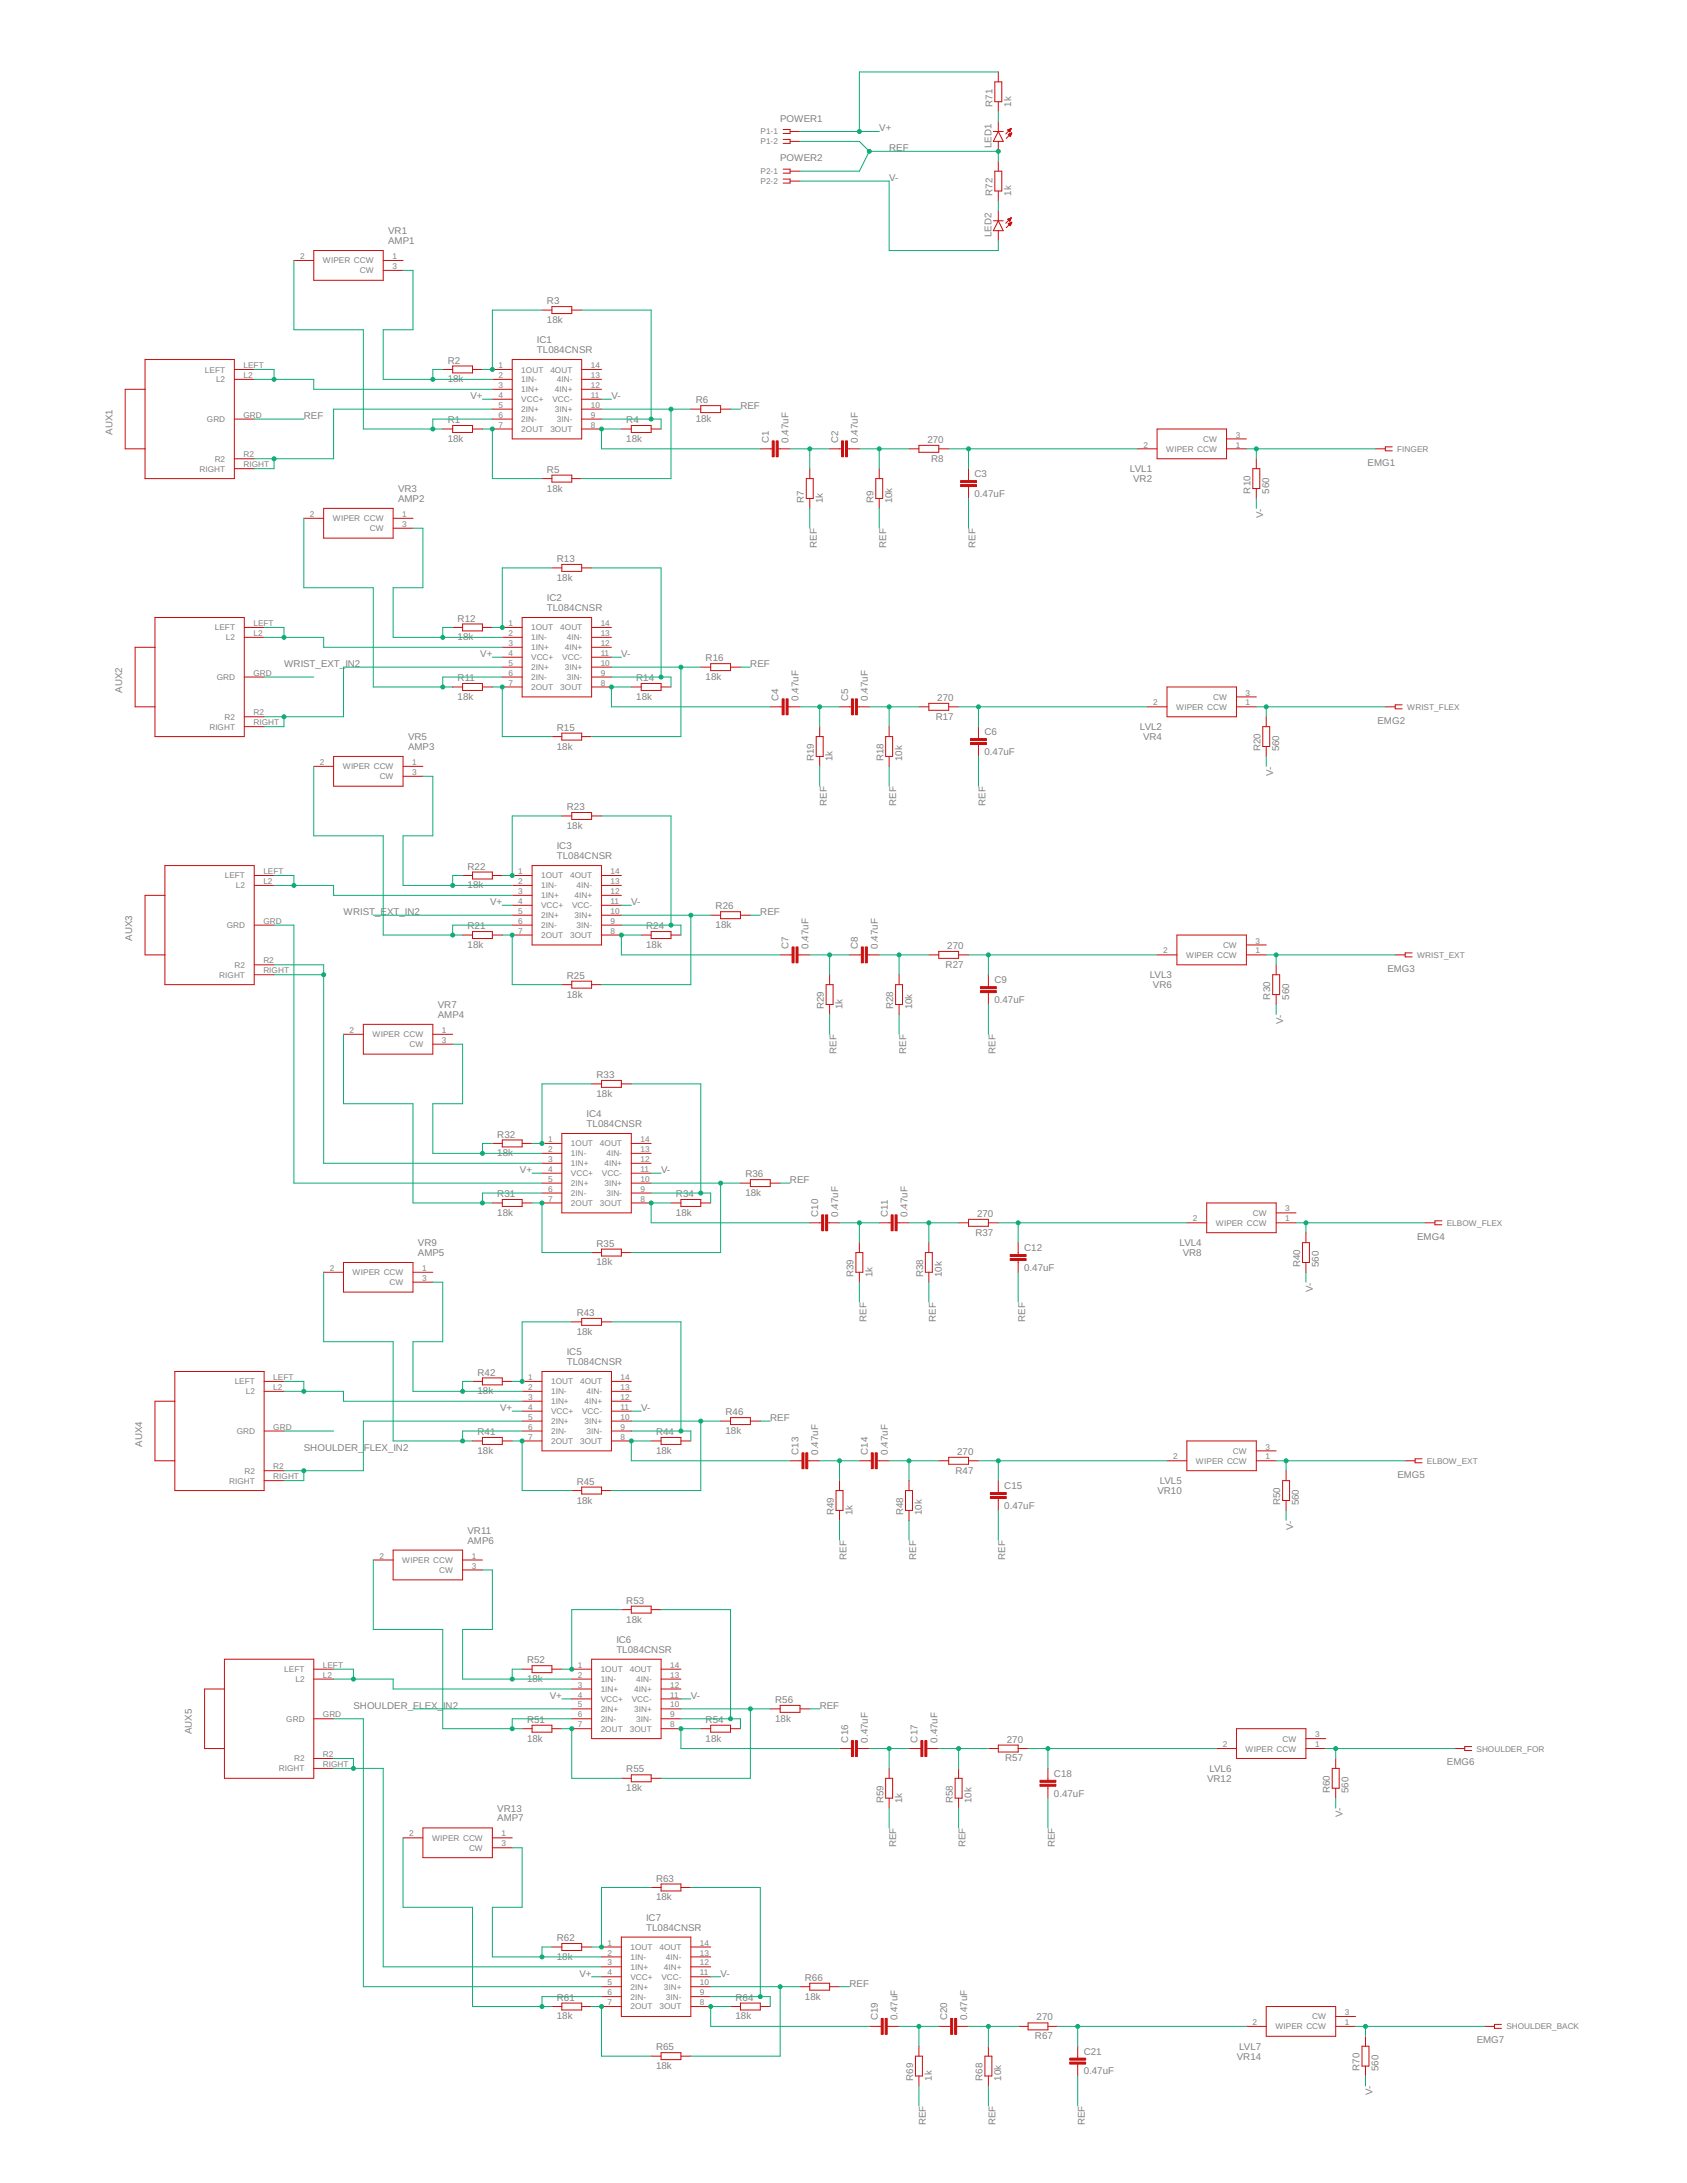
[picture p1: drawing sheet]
<svg xmlns="http://www.w3.org/2000/svg" width="216mm" height="279mm" viewBox="0 0 216 279" stroke-linecap="round" stroke-linejoin="round" font-family="sans-serif">
<defs><g id="words">
<g font-size="1.2" fill="#808080">
<text x="99.8" y="15.6">POWER1</text>
<text x="112.5" y="16.8">V+</text>
<text x="127" y="13.6" transform="rotate(-90 127 13.6)">R71</text>
<text x="129.4" y="13.6" transform="rotate(-90 129.4 13.6)">1k</text>
<text x="99.8" y="20.6">POWER2</text>
<text x="113.8" y="19.4">REF</text>
<text x="113.8" y="23.2">V-</text>
<text x="126.9" y="18.9" transform="rotate(-90 126.9 18.9)">LED1</text>
<text x="49.7" y="30">VR1</text>
<text x="127" y="25.1" transform="rotate(-90 127 25.1)">R72</text>
<text x="129.4" y="25.1" transform="rotate(-90 129.4 25.1)">1k</text>
<text x="49.7" y="31.2">AMP1</text>
<text x="126.9" y="30.4" transform="rotate(-90 126.9 30.4)">LED2</text>
<text x="70" y="41.3">18k</text>
<text x="70" y="38.9">R3</text>
<text x="57.3" y="46.5">R2</text>
<text x="68.7" y="45.2">TL084CNSR</text>
<text x="68.7" y="43.9">IC1</text>
<text x="38.9" y="53.6">REF</text>
<text x="57.3" y="48.9">18k</text>
<text x="60.2" y="51.1">V+</text>
<text x="78.2" y="51.1">V-</text>
<text x="89" y="51.6">R6</text>
<text x="94.8" y="52.4">REF</text>
<text x="14.4" y="55.6" transform="rotate(-90 14.4 55.6)">AUX1</text>
<text x="57.3" y="56.6">18k</text>
<text x="57.3" y="54.2">R1</text>
<text x="80.2" y="56.6">18k</text>
<text x="80.2" y="54.2">R4</text>
<text x="89" y="54">18k</text>
<text x="98.4" y="56.7" transform="rotate(-90 98.4 56.7)">C1</text>
<text x="100.9" y="56.7" transform="rotate(-90 100.9 56.7)">0.47uF</text>
<text x="107.3" y="56.7" transform="rotate(-90 107.3 56.7)">C2</text>
<text x="109.8" y="56.7" transform="rotate(-90 109.8 56.7)">0.47uF</text>
<text x="118.7" y="56.7">270</text>
<text x="119.2" y="59.1">R8</text>
<text x="175" y="59.6">EMG1</text>
<text x="50.9" y="64.2">AMP2</text>
<text x="50.9" y="63">VR3</text>
<text x="70" y="62.9">18k</text>
<text x="70" y="60.5">R5</text>
<text x="102.9" y="64.4" transform="rotate(-90 102.9 64.4)">R7</text>
<text x="105.3" y="64.4" transform="rotate(-90 105.3 64.4)">1k</text>
<text x="111.8" y="64.4" transform="rotate(-90 111.8 64.4)">R9</text>
<text x="114.2" y="64.4" transform="rotate(-90 114.2 64.4)">10k</text>
<text x="124.7" y="63.6">0.47uF</text>
<text x="124.7" y="61.1">C3</text>
<text x="144.6" y="60.4">LVL1</text>
<text x="145" y="61.7">VR2</text>
<text x="160" y="63.2" transform="rotate(-90 160 63.2)">R10</text>
<text x="162.4" y="63.2" transform="rotate(-90 162.4 63.2)">560</text>
<text x="71.3" y="71.9">R13</text>
<text x="104.5" y="70.1" transform="rotate(-90 104.5 70.1)">REF</text>
<text x="113.4" y="70.1" transform="rotate(-90 113.4 70.1)">REF</text>
<text x="124.8" y="70.1" transform="rotate(-90 124.8 70.1)">REF</text>
<text x="161.7" y="66.3" transform="rotate(-90 161.7 66.3)">V-</text>
<text x="70" y="76.9">IC2</text>
<text x="71.3" y="74.3">18k</text>
<text x="58.6" y="82">18k</text>
<text x="58.6" y="79.6">R12</text>
<text x="70" y="78.2">TL084CNSR</text>
<text x="15.6" y="88.6" transform="rotate(-90 15.6 88.6)">AUX2</text>
<text x="36.3" y="85.4">WRIST_EXT_</text>
<text x="44.2" y="85.4">IN2</text>
<text x="58.6" y="89.6">18k</text>
<text x="58.6" y="87.2">R11</text>
<text x="61.5" y="84.1">V+</text>
<text x="79.5" y="84.1">V-</text>
<text x="81.4" y="89.6">18k</text>
<text x="81.4" y="87.2">R14</text>
<text x="90.3" y="87">18k</text>
<text x="90.3" y="84.6">R16</text>
<text x="96" y="85.4">REF</text>
<text x="99.6" y="89.7" transform="rotate(-90 99.6 89.7)">C4</text>
<text x="102.2" y="89.7" transform="rotate(-90 102.2 89.7)">0.47uF</text>
<text x="108.5" y="89.7" transform="rotate(-90 108.5 89.7)">C5</text>
<text x="111.1" y="89.7" transform="rotate(-90 111.1 89.7)">0.47uF</text>
<text x="120" y="89.7">270</text>
<text x="52.2" y="96">AMP3</text>
<text x="52.2" y="94.7">VR5</text>
<text x="71.3" y="95.9">18k</text>
<text x="71.3" y="93.5">R15</text>
<text x="119.7" y="92.1">R17</text>
<text x="126" y="94.1">C6</text>
<text x="145.9" y="93.5">LVL2</text>
<text x="146.3" y="94.7">VR4</text>
<text x="176.3" y="92.6">EMG2</text>
<text x="104.2" y="97.5" transform="rotate(-90 104.2 97.5)">R19</text>
<text x="106.6" y="97.5" transform="rotate(-90 106.6 97.5)">1k</text>
<text x="113.1" y="97.5" transform="rotate(-90 113.1 97.5)">R18</text>
<text x="115.5" y="97.5" transform="rotate(-90 115.5 97.5)">10k</text>
<text x="126" y="96.6">0.47uF</text>
<text x="161.3" y="96.2" transform="rotate(-90 161.3 96.2)">R20</text>
<text x="162.9" y="99.3" transform="rotate(-90 162.9 99.3)">V-</text>
<text x="163.7" y="96.2" transform="rotate(-90 163.7 96.2)">560</text>
<text x="72.5" y="106.1">18k</text>
<text x="72.5" y="103.7">R23</text>
<text x="105.8" y="103.1" transform="rotate(-90 105.8 103.1)">REF</text>
<text x="114.7" y="103.1" transform="rotate(-90 114.7 103.1)">REF</text>
<text x="126.1" y="103.1" transform="rotate(-90 126.1 103.1)">REF</text>
<text x="59.8" y="113.7">18k</text>
<text x="59.8" y="111.3">R22</text>
<text x="71.3" y="110">TL084CNSR</text>
<text x="71.3" y="108.7">IC3</text>
<text x="44" y="117.1">WRIST_EXT_IN2</text>
<text x="59.8" y="118.9">R21</text>
<text x="62.7" y="115.9">V+</text>
<text x="80.8" y="115.9">V-</text>
<text x="82.7" y="118.9">R24</text>
<text x="91.6" y="118.8">18k</text>
<text x="91.6" y="116.4">R26</text>
<text x="97.3" y="117.1">REF</text>
<text x="16.9" y="120.4" transform="rotate(-90 16.9 120.4)">AUX3</text>
<text x="59.8" y="121.3">18k</text>
<text x="72.5" y="125.3">R25</text>
<text x="82.7" y="121.3">18k</text>
<text x="100.9" y="121.5" transform="rotate(-90 100.9 121.5)">C7</text>
<text x="103.5" y="121.5" transform="rotate(-90 103.5 121.5)">0.47uF</text>
<text x="109.8" y="121.5" transform="rotate(-90 109.8 121.5)">C8</text>
<text x="112.3" y="121.5" transform="rotate(-90 112.3 121.5)">0.47uF</text>
<text x="121" y="123.9">R27</text>
<text x="121.2" y="121.5">270</text>
<text x="127.3" y="125.8">C9</text>
<text x="147.2" y="125.2">LVL3</text>
<text x="177.6" y="124.4">EMG3</text>
<text x="56" y="130.3">AMP4</text>
<text x="56" y="129">VR7</text>
<text x="72.5" y="127.7">18k</text>
<text x="105.4" y="129.2" transform="rotate(-90 105.4 129.2)">R29</text>
<text x="107.8" y="129.2" transform="rotate(-90 107.8 129.2)">1k</text>
<text x="114.3" y="129.2" transform="rotate(-90 114.3 129.2)">R28</text>
<text x="116.7" y="129.2" transform="rotate(-90 116.7 129.2)">10k</text>
<text x="127.3" y="128.4">0.47uF</text>
<text x="147.6" y="126.5">VR6</text>
<text x="162.6" y="127.9" transform="rotate(-90 162.6 127.9)">R30</text>
<text x="164.2" y="131" transform="rotate(-90 164.2 131)">V-</text>
<text x="165" y="127.9" transform="rotate(-90 165 127.9)">560</text>
<text x="76.3" y="138">R33</text>
<text x="107.1" y="134.9" transform="rotate(-90 107.1 134.9)">REF</text>
<text x="116" y="134.9" transform="rotate(-90 116 134.9)">REF</text>
<text x="127.4" y="134.9" transform="rotate(-90 127.4 134.9)">REF</text>
<text x="75.1" y="143">IC4</text>
<text x="76.3" y="140.4">18k</text>
<text x="63.6" y="148">18k</text>
<text x="63.6" y="145.6">R32</text>
<text x="75.1" y="144.2">TL084CNSR</text>
<text x="63.6" y="155.6">18k</text>
<text x="63.6" y="153.2">R31</text>
<text x="66.5" y="150.1">V+</text>
<text x="84.6" y="150.1">V-</text>
<text x="86.5" y="155.6">18k</text>
<text x="86.5" y="153.2">R34</text>
<text x="95.4" y="153.1">18k</text>
<text x="95.4" y="150.7">R36</text>
<text x="101.1" y="151.4">REF</text>
<text x="104.7" y="155.7" transform="rotate(-90 104.7 155.7)">C10</text>
<text x="107.3" y="155.7" transform="rotate(-90 107.3 155.7)">0.47uF</text>
<text x="113.6" y="155.7" transform="rotate(-90 113.6 155.7)">C11</text>
<text x="116.1" y="155.7" transform="rotate(-90 116.1 155.7)">0.47uF</text>
<text x="125" y="155.7">270</text>
<text x="53.5" y="160.8">AMP5</text>
<text x="53.5" y="159.5">VR9</text>
<text x="76.3" y="162">18k</text>
<text x="76.3" y="159.6">R35</text>
<text x="124.8" y="158.1">R37</text>
<text x="131.1" y="160.1">C12</text>
<text x="151" y="159.5">LVL4</text>
<text x="151.4" y="160.8">VR8</text>
<text x="181.4" y="158.7">EMG4</text>
<text x="109.2" y="163.5" transform="rotate(-90 109.2 163.5)">R39</text>
<text x="111.6" y="163.5" transform="rotate(-90 111.6 163.5)">1k</text>
<text x="118.1" y="163.5" transform="rotate(-90 118.1 163.5)">R38</text>
<text x="120.5" y="163.5" transform="rotate(-90 120.5 163.5)">10k</text>
<text x="131.1" y="162.7">0.47uF</text>
<text x="166.4" y="162.2" transform="rotate(-90 166.4 162.2)">R40</text>
<text x="168" y="165.3" transform="rotate(-90 168 165.3)">V-</text>
<text x="168.8" y="162.2" transform="rotate(-90 168.8 162.2)">560</text>
<text x="72.5" y="173.4">IC5</text>
<text x="73.8" y="170.8">18k</text>
<text x="73.8" y="168.4">R43</text>
<text x="110.9" y="169.2" transform="rotate(-90 110.9 169.2)">REF</text>
<text x="119.8" y="169.2" transform="rotate(-90 119.8 169.2)">REF</text>
<text x="131.2" y="169.2" transform="rotate(-90 131.2 169.2)">REF</text>
<text x="61.1" y="178.5">18k</text>
<text x="61.1" y="176.1">R42</text>
<text x="72.5" y="174.7">TL084CNSR</text>
<text x="18.2" y="185.2" transform="rotate(-90 18.2 185.2)">AUX4</text>
<text x="38.9" y="185.7">SHOULDER_</text>
<text x="46.5" y="185.7">FLEX_IN2</text>
<text x="61.1" y="183.7">R41</text>
<text x="64" y="180.6">V+</text>
<text x="82.1" y="180.6">V-</text>
<text x="84" y="183.7">R44</text>
<text x="92.8" y="183.5">18k</text>
<text x="92.8" y="181.1">R46</text>
<text x="98.6" y="181.9">REF</text>
<text x="61.1" y="186.1">18k</text>
<text x="73.8" y="190">R45</text>
<text x="84" y="186.1">18k</text>
<text x="102.2" y="186.2" transform="rotate(-90 102.2 186.2)">C13</text>
<text x="104.7" y="186.2" transform="rotate(-90 104.7 186.2)">0.47uF</text>
<text x="111.1" y="186.2" transform="rotate(-90 111.1 186.2)">C14</text>
<text x="113.6" y="186.2" transform="rotate(-90 113.6 186.2)">0.47uF</text>
<text x="122.3" y="188.6">R47</text>
<text x="122.5" y="186.2">270</text>
<text x="128.5" y="190.6">C15</text>
<text x="148.1" y="191.2">VR10</text>
<text x="148.4" y="190">LVL5</text>
<text x="178.8" y="189.1">EMG5</text>
<text x="59.8" y="197.6">AMP6</text>
<text x="59.8" y="196.3">VR11</text>
<text x="73.8" y="192.4">18k</text>
<text x="106.7" y="194" transform="rotate(-90 106.7 194)">R49</text>
<text x="109.1" y="194" transform="rotate(-90 109.1 194)">1k</text>
<text x="115.6" y="194" transform="rotate(-90 115.6 194)">R48</text>
<text x="118" y="194" transform="rotate(-90 118 194)">10k</text>
<text x="128.5" y="193.1">0.47uF</text>
<text x="163.8" y="192.7" transform="rotate(-90 163.8 192.7)">R50</text>
<text x="165.5" y="195.8" transform="rotate(-90 165.5 195.8)">V-</text>
<text x="166.2" y="192.7" transform="rotate(-90 166.2 192.7)">560</text>
<text x="108.3" y="199.6" transform="rotate(-90 108.3 199.6)">REF</text>
<text x="117.2" y="199.6" transform="rotate(-90 117.2 199.6)">REF</text>
<text x="128.7" y="199.6" transform="rotate(-90 128.7 199.6)">REF</text>
<text x="80.2" y="207.7">18k</text>
<text x="80.2" y="205.3">R53</text>
<text x="67.5" y="215.3">18k</text>
<text x="67.5" y="212.9">R52</text>
<text x="78.9" y="211.5">TL084CNSR</text>
<text x="78.9" y="210.3">IC6</text>
<text x="24.5" y="222" transform="rotate(-90 24.5 222)">AUX5</text>
<text x="45.2" y="218.7">SHOULDER_FLEX_</text>
<text x="56.7" y="218.7">IN2</text>
<text x="67.5" y="220.5">R51</text>
<text x="70.4" y="217.4">V+</text>
<text x="88.4" y="217.4">V-</text>
<text x="90.3" y="220.5">R54</text>
<text x="99.2" y="220.4">18k</text>
<text x="99.2" y="218">R56</text>
<text x="104.9" y="218.7">REF</text>
<text x="67.5" y="222.9">18k</text>
<text x="80.2" y="226.9">R55</text>
<text x="90.3" y="222.9">18k</text>
<text x="108.5" y="223" transform="rotate(-90 108.5 223)">C16</text>
<text x="111.1" y="223" transform="rotate(-90 111.1 223)">0.47uF</text>
<text x="117.4" y="223" transform="rotate(-90 117.4 223)">C17</text>
<text x="120" y="223" transform="rotate(-90 120 223)">0.47uF</text>
<text x="128.6" y="225.4">R57</text>
<text x="128.8" y="223">270</text>
<text x="134.9" y="227.4">C18</text>
<text x="154.8" y="226.8">LVL6</text>
<text x="185.2" y="226">EMG6</text>
<text x="63.6" y="233.1">AMP7</text>
<text x="63.6" y="231.9">VR13</text>
<text x="80.2" y="229.3">18k</text>
<text x="113.1" y="230.8" transform="rotate(-90 113.1 230.8)">R59</text>
<text x="115.5" y="230.8" transform="rotate(-90 115.5 230.8)">1k</text>
<text x="121.9" y="230.8" transform="rotate(-90 121.9 230.8)">R58</text>
<text x="124.3" y="230.8" transform="rotate(-90 124.3 230.8)">10k</text>
<text x="134.9" y="230">0.47uF</text>
<text x="154.5" y="228">VR12</text>
<text x="170.2" y="229.5" transform="rotate(-90 170.2 229.5)">R60</text>
<text x="171.8" y="232.6" transform="rotate(-90 171.8 232.6)">V-</text>
<text x="172.6" y="229.5" transform="rotate(-90 172.6 229.5)">560</text>
<text x="114.7" y="236.5" transform="rotate(-90 114.7 236.5)">REF</text>
<text x="123.6" y="236.5" transform="rotate(-90 123.6 236.5)">REF</text>
<text x="135" y="236.5" transform="rotate(-90 135 236.5)">REF</text>
<text x="82.7" y="245.8">IC7</text>
<text x="84" y="243.2">18k</text>
<text x="84" y="240.8">R63</text>
<text x="71.3" y="250.8">18k</text>
<text x="71.3" y="248.4">R62</text>
<text x="82.7" y="247.1">TL084CNSR</text>
<text x="71.3" y="256.1">R61</text>
<text x="74.2" y="253">V+</text>
<text x="92.2" y="253">V-</text>
<text x="94.1" y="256.1">R64</text>
<text x="103" y="255.9">18k</text>
<text x="103" y="253.5">R66</text>
<text x="108.7" y="254.3">REF</text>
<text x="71.3" y="258.5">18k</text>
<text x="84" y="262.4">R65</text>
<text x="94.1" y="258.5">18k</text>
<text x="112.3" y="258.6" transform="rotate(-90 112.3 258.6)">C19</text>
<text x="114.9" y="258.6" transform="rotate(-90 114.9 258.6)">0.47uF</text>
<text x="121.2" y="258.6" transform="rotate(-90 121.2 258.6)">C20</text>
<text x="123.8" y="258.6" transform="rotate(-90 123.8 258.6)">0.47uF</text>
<text x="132.4" y="261">R67</text>
<text x="132.7" y="258.6">270</text>
<text x="138.7" y="263">C21</text>
<text x="158.3" y="263.6">VR14</text>
<text x="158.6" y="262.3">LVL7</text>
<text x="189" y="261.5">EMG7</text>
<text x="84" y="264.8">18k</text>
<text x="116.9" y="266.3" transform="rotate(-90 116.9 266.3)">R69</text>
<text x="119.3" y="266.3" transform="rotate(-90 119.3 266.3)">1k</text>
<text x="125.7" y="266.3" transform="rotate(-90 125.7 266.3)">R68</text>
<text x="128.1" y="266.3" transform="rotate(-90 128.1 266.3)">10k</text>
<text x="138.7" y="265.5">0.47uF</text>
<text x="174" y="265.1" transform="rotate(-90 174 265.1)">R70</text>
<text x="175.6" y="268.2" transform="rotate(-90 175.6 268.2)">V-</text>
<text x="176.4" y="265.1" transform="rotate(-90 176.4 265.1)">560</text>
<text x="118.5" y="272" transform="rotate(-90 118.5 272)">REF</text>
<text x="127.4" y="272" transform="rotate(-90 127.4 272)">REF</text>
<text x="138.8" y="272" transform="rotate(-90 138.8 272)">REF</text>
</g>
<g font-size="1.1" fill="#808080">
<text x="97.3" y="17.2">P1-1</text>
<text x="97.3" y="18.5">P1-2</text>
<text x="97.3" y="22.3">P2-1</text>
<text x="97.3" y="23.6">P2-2</text>
<text x="38.4" y="33.2">2</text>
<text x="41.3" y="33.7">WIPER CCW</text>
<text x="46.1" y="35">CW</text>
<text x="50.2" y="33.2">1</text>
<text x="50.2" y="34.4">3</text>
<text x="26.2" y="47.7">LEFT</text>
<text x="31.2" y="47.1">LEFT</text>
<text x="63.8" y="47.1">1</text>
<text x="66.7" y="47.7">1OUT</text>
<text x="70.4" y="47.7">4OUT</text>
<text x="75.6" y="47.1">14</text>
<text x="27.6" y="48.9">L2</text>
<text x="31.2" y="53.5">GRD</text>
<text x="31.2" y="48.4">L2</text>
<text x="63.8" y="48.4">2</text>
<text x="63.8" y="49.7">3</text>
<text x="63.8" y="50.9">4</text>
<text x="63.8" y="52.2">5</text>
<text x="63.8" y="53.5">6</text>
<text x="66.7" y="48.9">1IN-</text>
<text x="66.7" y="50.2">1IN+</text>
<text x="66.7" y="51.5">VCC+</text>
<text x="66.7" y="52.8">2IN+</text>
<text x="70.7" y="51.5">VCC-</text>
<text x="71" y="50.2">4IN+</text>
<text x="71" y="52.8">3IN+</text>
<text x="71.3" y="48.9">4IN-</text>
<text x="75.6" y="48.4">13</text>
<text x="75.6" y="49.7">12</text>
<text x="75.6" y="50.9">11</text>
<text x="75.6" y="52.2">10</text>
<text x="75.6" y="53.5">9</text>
<text x="26.5" y="54">GRD</text>
<text x="27.5" y="59.1">R2</text>
<text x="31.2" y="59.8">RIGHT</text>
<text x="31.2" y="58.5">R2</text>
<text x="63.8" y="54.7">7</text>
<text x="66.7" y="54">2IN-</text>
<text x="66.7" y="55.3">2OUT</text>
<text x="70.4" y="55.3">3OUT</text>
<text x="71.3" y="54">3IN-</text>
<text x="75.6" y="54.7">8</text>
<text x="146.3" y="57.3">2</text>
<text x="149.3" y="57.8">WIPER CCW</text>
<text x="154" y="56.6">CW</text>
<text x="158.1" y="57.3">1</text>
<text x="158.1" y="56">3</text>
<text x="178.8" y="57.8">FINGER</text>
<text x="25.5" y="60.4">RIGHT</text>
<text x="39.7" y="66.2">2</text>
<text x="42.6" y="66.7">WIPER CCW</text>
<text x="47.3" y="68">CW</text>
<text x="51.5" y="66.2">1</text>
<text x="51.5" y="67.4">3</text>
<text x="27.5" y="80.7">LEFT</text>
<text x="28.9" y="82">L2</text>
<text x="32.4" y="80.1">LEFT</text>
<text x="32.4" y="81.4">L2</text>
<text x="65.1" y="80.1">1</text>
<text x="65.1" y="81.4">2</text>
<text x="65.1" y="82.7">3</text>
<text x="65.1" y="83.9">4</text>
<text x="68" y="80.7">1OUT</text>
<text x="68" y="82">1IN-</text>
<text x="68" y="83.2">1IN+</text>
<text x="71.7" y="80.7">4OUT</text>
<text x="72.3" y="83.2">4IN+</text>
<text x="72.5" y="82">4IN-</text>
<text x="76.9" y="80.1">14</text>
<text x="76.9" y="81.4">13</text>
<text x="76.9" y="82.7">12</text>
<text x="76.9" y="83.9">11</text>
<text x="27.7" y="87">GRD</text>
<text x="32.4" y="86.5">GRD</text>
<text x="65.1" y="85.2">5</text>
<text x="65.1" y="86.5">6</text>
<text x="65.1" y="87.8">7</text>
<text x="68" y="84.5">VCC+</text>
<text x="68" y="85.8">2IN+</text>
<text x="68" y="87">2IN-</text>
<text x="68" y="88.3">2OUT</text>
<text x="71.7" y="88.3">3OUT</text>
<text x="72" y="84.5">VCC-</text>
<text x="72.3" y="85.8">3IN+</text>
<text x="72.5" y="87">3IN-</text>
<text x="76.9" y="85.2">10</text>
<text x="76.9" y="86.5">9</text>
<text x="76.9" y="87.8">8</text>
<text x="155.3" y="89.6">CW</text>
<text x="159.4" y="89">3</text>
<text x="26.8" y="93.4">RIGHT</text>
<text x="28.7" y="92.1">R2</text>
<text x="32.4" y="92.8">RIGHT</text>
<text x="32.4" y="91.6">R2</text>
<text x="147.6" y="90.3">2</text>
<text x="150.5" y="90.8">WIPER CCW</text>
<text x="159.4" y="90.3">1</text>
<text x="180.1" y="90.8">WRIST_FLEX</text>
<text x="40.9" y="97.9">2</text>
<text x="43.9" y="98.5">WIPER CCW</text>
<text x="48.6" y="99.7">CW</text>
<text x="52.8" y="97.9">1</text>
<text x="52.8" y="99.2">3</text>
<text x="28.8" y="112.4">LEFT</text>
<text x="30.2" y="113.7">L2</text>
<text x="33.7" y="111.9">LEFT</text>
<text x="33.7" y="113.1">L2</text>
<text x="66.3" y="111.9">1</text>
<text x="66.3" y="113.1">2</text>
<text x="69.3" y="112.4">1OUT</text>
<text x="69.3" y="113.7">1IN-</text>
<text x="73" y="112.4">4OUT</text>
<text x="73.8" y="113.7">4IN-</text>
<text x="78.1" y="111.9">14</text>
<text x="78.1" y="113.1">13</text>
<text x="29" y="118.8">GRD</text>
<text x="33.7" y="118.2">GRD</text>
<text x="66.3" y="114.4">3</text>
<text x="66.3" y="115.7">4</text>
<text x="66.3" y="117">5</text>
<text x="66.3" y="118.2">6</text>
<text x="66.3" y="119.5">7</text>
<text x="69.3" y="115">1IN+</text>
<text x="69.3" y="116.2">VCC+</text>
<text x="69.3" y="117.5">2IN+</text>
<text x="69.3" y="118.8">2IN-</text>
<text x="73.2" y="116.2">VCC-</text>
<text x="73.5" y="115">4IN+</text>
<text x="73.5" y="117.5">3IN+</text>
<text x="73.8" y="118.8">3IN-</text>
<text x="78.1" y="114.4">12</text>
<text x="78.1" y="115.7">11</text>
<text x="78.1" y="117">10</text>
<text x="78.1" y="118.2">9</text>
<text x="78.1" y="119.5">8</text>
<text x="28.1" y="125.1">RIGHT</text>
<text x="30" y="123.9">R2</text>
<text x="33.7" y="124.6">RIGHT</text>
<text x="33.7" y="123.3">R2</text>
<text x="69.3" y="120.1">2OUT</text>
<text x="73" y="120.1">3OUT</text>
<text x="148.9" y="122">2</text>
<text x="151.8" y="122.6">WIPER CCW</text>
<text x="156.5" y="121.3">CW</text>
<text x="160.7" y="122">1</text>
<text x="160.7" y="120.8">3</text>
<text x="181.4" y="122.6">WRIST_EXT</text>
<text x="44.7" y="132.2">2</text>
<text x="47.7" y="132.8">WIPER CCW</text>
<text x="52.4" y="134">CW</text>
<text x="56.6" y="132.2">1</text>
<text x="56.6" y="133.5">3</text>
<text x="70.1" y="146.2">1</text>
<text x="70.1" y="147.4">2</text>
<text x="70.1" y="148.7">3</text>
<text x="70.1" y="150">4</text>
<text x="73.1" y="146.7">1OUT</text>
<text x="73.1" y="148">1IN-</text>
<text x="73.1" y="149.3">1IN+</text>
<text x="76.8" y="146.7">4OUT</text>
<text x="77.4" y="149.3">4IN+</text>
<text x="77.6" y="148">4IN-</text>
<text x="82" y="146.2">14</text>
<text x="82" y="147.4">13</text>
<text x="82" y="148.7">12</text>
<text x="82" y="150">11</text>
<text x="70.1" y="151.2">5</text>
<text x="70.1" y="152.5">6</text>
<text x="70.1" y="153.8">7</text>
<text x="73.1" y="150.5">VCC+</text>
<text x="73.1" y="151.8">2IN+</text>
<text x="73.1" y="153.1">2IN-</text>
<text x="73.1" y="154.3">2OUT</text>
<text x="76.8" y="154.3">3OUT</text>
<text x="77" y="150.5">VCC-</text>
<text x="77.4" y="151.8">3IN+</text>
<text x="77.6" y="153.1">3IN-</text>
<text x="82" y="151.2">10</text>
<text x="82" y="152.5">9</text>
<text x="82" y="153.8">8</text>
<text x="160.3" y="155.6">CW</text>
<text x="164.5" y="155">3</text>
<text x="152.7" y="156.3">2</text>
<text x="155.6" y="156.9">WIPER CCW</text>
<text x="164.5" y="156.3">1</text>
<text x="185.2" y="156.9">ELBOW_FLEX</text>
<text x="42.2" y="162.7">2</text>
<text x="45.1" y="163.2">WIPER CCW</text>
<text x="49.9" y="164.5">CW</text>
<text x="54" y="162.7">1</text>
<text x="54" y="163.9">3</text>
<text x="30" y="177.2">LEFT</text>
<text x="31.5" y="178.5">L2</text>
<text x="35" y="176.6">LEFT</text>
<text x="35" y="177.9">L2</text>
<text x="67.6" y="176.6">1</text>
<text x="67.6" y="177.9">2</text>
<text x="67.6" y="179.2">3</text>
<text x="70.5" y="177.2">1OUT</text>
<text x="70.5" y="178.5">1IN-</text>
<text x="70.5" y="179.7">1IN+</text>
<text x="74.2" y="177.2">4OUT</text>
<text x="74.8" y="179.7">4IN+</text>
<text x="75.1" y="178.5">4IN-</text>
<text x="79.4" y="176.6">14</text>
<text x="79.4" y="177.9">13</text>
<text x="79.4" y="179.2">12</text>
<text x="30.3" y="183.5">GRD</text>
<text x="35" y="183">GRD</text>
<text x="67.6" y="180.4">4</text>
<text x="67.6" y="181.7">5</text>
<text x="67.6" y="183">6</text>
<text x="67.6" y="184.3">7</text>
<text x="70.5" y="181">VCC+</text>
<text x="70.5" y="182.3">2IN+</text>
<text x="70.5" y="183.5">2IN-</text>
<text x="70.5" y="184.8">2OUT</text>
<text x="74.2" y="184.8">3OUT</text>
<text x="74.5" y="181">VCC-</text>
<text x="74.8" y="182.3">3IN+</text>
<text x="75.1" y="183.5">3IN-</text>
<text x="79.4" y="180.4">11</text>
<text x="79.4" y="181.7">10</text>
<text x="79.4" y="183">9</text>
<text x="79.4" y="184.3">8</text>
<text x="161.9" y="185.5">3</text>
<text x="29.3" y="189.9">RIGHT</text>
<text x="31.3" y="188.6">R2</text>
<text x="35" y="189.3">RIGHT</text>
<text x="35" y="188.1">R2</text>
<text x="150.1" y="186.8">2</text>
<text x="153.1" y="187.4">WIPER CCW</text>
<text x="157.8" y="186.1">CW</text>
<text x="161.9" y="186.8">1</text>
<text x="182.6" y="187.4">ELBOW_EXT</text>
<text x="48.6" y="199.5">2</text>
<text x="51.5" y="200.1">WIPER CCW</text>
<text x="56.2" y="201.3">CW</text>
<text x="60.4" y="199.5">1</text>
<text x="60.4" y="200.8">3</text>
<text x="36.4" y="214">LEFT</text>
<text x="37.8" y="215.3">L2</text>
<text x="41.3" y="213.5">LEFT</text>
<text x="41.3" y="214.7">L2</text>
<text x="73.9" y="213.5">1</text>
<text x="73.9" y="214.7">2</text>
<text x="73.9" y="216">3</text>
<text x="76.9" y="214">1OUT</text>
<text x="76.9" y="215.3">1IN-</text>
<text x="80.6" y="214">4OUT</text>
<text x="81.4" y="215.3">4IN-</text>
<text x="85.8" y="213.5">14</text>
<text x="85.8" y="214.7">13</text>
<text x="85.8" y="216">12</text>
<text x="36.6" y="220.4">GRD</text>
<text x="41.3" y="219.8">GRD</text>
<text x="73.9" y="217.3">4</text>
<text x="73.9" y="218.5">5</text>
<text x="73.9" y="219.8">6</text>
<text x="73.9" y="221.1">7</text>
<text x="76.9" y="216.6">1IN+</text>
<text x="76.9" y="217.8">VCC+</text>
<text x="76.9" y="219.1">2IN+</text>
<text x="76.9" y="220.4">2IN-</text>
<text x="76.9" y="221.6">2OUT</text>
<text x="80.6" y="221.6">3OUT</text>
<text x="80.8" y="217.8">VCC-</text>
<text x="81.2" y="216.6">4IN+</text>
<text x="81.2" y="219.1">3IN+</text>
<text x="81.4" y="220.4">3IN-</text>
<text x="85.8" y="217.3">11</text>
<text x="85.8" y="218.5">10</text>
<text x="85.8" y="219.8">9</text>
<text x="85.8" y="221.1">8</text>
<text x="35.7" y="226.7">RIGHT</text>
<text x="37.6" y="225.4">R2</text>
<text x="41.3" y="226.2">RIGHT</text>
<text x="41.3" y="224.9">R2</text>
<text x="156.5" y="223.6">2</text>
<text x="159.4" y="224.2">WIPER CCW</text>
<text x="164.1" y="222.9">CW</text>
<text x="168.3" y="223.6">1</text>
<text x="168.3" y="222.3">3</text>
<text x="189" y="224.2">SHOULDER_FOR</text>
<text x="52.4" y="235">2</text>
<text x="55.3" y="235.6">WIPER CCW</text>
<text x="60" y="236.9">CW</text>
<text x="64.2" y="235">1</text>
<text x="64.2" y="236.3">3</text>
<text x="77.8" y="249">1</text>
<text x="77.8" y="250.3">2</text>
<text x="77.8" y="251.6">3</text>
<text x="80.7" y="249.6">1OUT</text>
<text x="80.7" y="250.8">1IN-</text>
<text x="84.4" y="249.6">4OUT</text>
<text x="85.2" y="250.8">4IN-</text>
<text x="89.6" y="249">14</text>
<text x="89.6" y="250.3">13</text>
<text x="89.6" y="251.6">12</text>
<text x="77.8" y="252.8">4</text>
<text x="77.8" y="254.1">5</text>
<text x="77.8" y="255.4">6</text>
<text x="77.8" y="256.6">7</text>
<text x="80.7" y="252.1">1IN+</text>
<text x="80.7" y="253.4">VCC+</text>
<text x="80.7" y="254.7">2IN+</text>
<text x="80.7" y="255.9">2IN-</text>
<text x="80.7" y="257.2">2OUT</text>
<text x="84.4" y="257.2">3OUT</text>
<text x="84.7" y="253.4">VCC-</text>
<text x="85" y="252.1">4IN+</text>
<text x="85" y="254.7">3IN+</text>
<text x="85.2" y="255.9">3IN-</text>
<text x="89.6" y="252.8">11</text>
<text x="89.6" y="254.1">10</text>
<text x="89.6" y="255.4">9</text>
<text x="89.6" y="256.6">8</text>
<text x="172.1" y="257.9">3</text>
<text x="160.3" y="259.2">2</text>
<text x="163.2" y="259.7">WIPER CCW</text>
<text x="168" y="258.5">CW</text>
<text x="172.1" y="259.2">1</text>
<text x="192.8" y="259.7">SHOULDER_BACK</text>
</g>
</g></defs>
<g fill="none" stroke="#c90d0c" stroke-width=".13">
<path d="M100.2 16.6h.9v.5h-.9M100.2 17.8h.9v.6h-.9M101.1 16.8h1.3M101.1 18.1h1.3M127.1 16.8h1.3M127.3 10.5h.9v2.5h-.9zM127.8 9.2v1.3M127.8 13v1.3M127.8 15.6v1.2M127.8 18.1v1.3M127.8 16.8l.6 1.3h-1.3zM129 16.6l.4-.2-.2 .5z"/>
<path d="M129 16.6h.3M129 16.7h.3M129 17.2l.5-.2-.2 .5zM129.1 17.2h.3M129.1 16.7h.2M129.1 17.3h.3M129.1 16.6h.2M129.1 16.8h.2M129.2 17.3h.1M129.2 17.1h.2M129.2 16.8h.1M129.2 17.4h.1"/>
<path d="M129.2 16.5h.2M129.3 17.4h.1M129.3 16.5h.1M129.3 17.1h.2M129.4 16.4l-.7 .7M129.4 16.4v.1M129.5 17h.1M129.5 17l-.7 .7M37.6 33.3h2.6M40.2 32.1h8.8v3.8h-8.8zM49 33.3h2.6M49 34.6h2.6"/>
<path d="M69.4 39.7h1.2M70.6 39.2h2.6v.9h-2.6zM73.2 39.7h1.2M100.2 21.7h.9v.5h-.9M100.2 22.9h.9v.5h-.9M101.1 21.9h1.3M101.1 23.2h1.3M127.1 28.3h1.3M127.3 21.9h.9v2.5h-.9zM127.8 20.6v1.3M127.8 24.4v1.3M127.8 27v1.3"/>
<path d="M127.8 29.5v1.3M127.8 28.3l.6 1.2h-1.3zM129 28.1h.3M129 28h.3M129 28.6l.5-.2-.2 .5zM129.1 28.1h.2M129.1 28.7h.3M129.1 28.6h.3M129.1 28.2h.2M129.1 28h.3M129.2 28.7h.1M129.2 28.6h.2"/>
<path d="M129.2 28.3h.1M129.2 28.8h.1M129.2 28h.2M129.2 28.9h.1M129.3 28.5h.1M129.3 27.9h.1M129.4 28.5h.1M129.4 27.9l-.7 .7M129.4 27.9l-.2 .4M129.4 27.9l-.4 .2 .2 .2M129.5 28.4l-.7 .7M129.5 28.4v.1"/>
<path d="M18.6 46h11.4v15.3h-11.4zM18.6 49.8h-2.6v7.6h2.6M30 47.3h2.5M30 48.6h2.5M30 53.6h2.5M30 60h2.5M30 58.7h2.5M56.7 47.3h1.2M56.7 54.9h1.2M57.9 54.5h2.6v.9h-2.6zM57.9 46.8h2.6v.9h-2.6zM60.5 47.3h1.2"/>
<path d="M60.5 54.9h1.2M63 47.3h2.6M63 48.6h2.6M63 49.8h2.6M63 51.1h2.6M63 52.4h2.6M63 53.6h2.6M63 54.9h2.6M65.6 46h8.8v10.2h-8.8zM74.4 47.3h2.6M74.4 48.6h2.6M74.4 49.8h2.6"/>
<path d="M74.4 51.1h2.6M74.4 52.4h2.6M74.4 53.6h2.6M74.4 54.9h2.6M79.5 54.9h1.3M80.8 54.5h2.5v.9h-2.5zM83.3 54.9h1.3M88.4 52.4h1.3M89.7 51.9h2.5v.9h-2.5zM92.2 52.4h1.3M97.3 57.4h1.5M99.6 57.4h1.5"/>
<path d="M103.6 60v1.3M106.2 57.4h1.5M108.5 57.4h1.5M112.5 60v1.3M116.3 57.4h1.3M117.6 57h2.5v.9h-2.5zM120.1 57.4h1.3M124 60v1.5M145.5 57.4h2.6M148.1 54.9h8.9v3.8h-8.9zM157 56.2h2.5M157 57.4h2.5"/>
<path d="M160.3 60h.9v2.5h-.9zM160.8 58.7v1.3M176 57.4h1.3M178.2 57.2h-.9v.5h.9M19.8 79h11.5v15.3h-11.5zM38.9 66.3h2.5M41.4 65.1h8.9v3.8h-8.9zM50.3 66.3h2.6M50.3 67.6h2.6M59.2 79.9h2.5v.9h-2.5zM66.8 79h8.9v10.2h-8.9zM69.4 61.3h1.2"/>
<path d="M70.6 60.8h2.6v.9h-2.6zM70.6 72.7h1.3M71.9 72.2h2.5v.9h-2.5zM73.2 61.3h1.2M74.4 72.7h1.3M103.2 61.3h.9v2.5h-.9zM103.6 63.8v1.3M112.1 61.3h.9v2.5h-.9zM112.5 63.8v1.3M124 62.3v1.5M160.8 62.5v1.3M19.8 82.8h-2.5v7.7h2.5"/>
<path d="M31.3 80.3h2.5M31.3 81.6h2.5M31.3 86.7h2.5M31.3 93h2.5M31.3 91.7h2.5M40.2 98.1h2.5M42.7 96.8h8.9v3.8h-8.9zM51.6 98.1h2.5M51.6 99.4h2.5M57.9 80.3h1.3M57.9 87.9h1.3M59.2 87.5h2.5v.9h-2.5z"/>
<path d="M61.7 80.3h1.3M61.7 87.9h1.3M64.3 80.3h2.5M64.3 81.6h2.5M64.3 82.8h2.5M64.3 84.1h2.5M64.3 85.4h2.5M64.3 86.7h2.5M64.3 87.9h2.5M70.6 94.3h1.3M71.9 93.8h2.5v.9h-2.5zM74.4 94.3h1.3"/>
<path d="M75.7 80.3h2.6M75.7 81.6h2.6M75.7 82.8h2.6M75.7 84.1h2.6M75.7 85.4h2.6M75.7 86.7h2.6M75.7 87.9h2.6M80.8 87.9h1.3M82.1 87.5h2.5v.9h-2.5zM84.6 87.9h1.3M89.7 85.4h1.3M91 84.9h2.5v.9h-2.5z"/>
<path d="M93.5 85.4h1.3M98.6 90.5h1.5M100.9 90.5h1.5M104.5 94.3h.8v2.5h-.8zM104.9 93v1.3M104.9 96.8v1.3M107.4 90.5h1.6M109.7 90.5h1.6M113.3 94.3h.9v2.5h-.9zM113.8 93v1.3M113.8 96.8v1.3M117.6 90.5h1.3"/>
<path d="M118.9 90h2.5v.9h-2.5zM121.4 90.5h1.3M125.2 93v1.5M125.2 95.3v1.5M146.8 90.5h2.6M149.4 87.9h8.8v3.8h-8.8zM158.2 89.2h2.6M158.2 90.5h2.6M161.6 93h.9v2.5h-.9zM162.1 91.7v1.3M162.1 95.5v1.3M177.3 90.5h1.3"/>
<path d="M179.5 90.2h-.9v.5h.9M21.1 114.6h-2.5v7.6h2.5M21.1 110.8h11.4v15.2h-11.4zM32.5 112.1h2.6M32.5 113.3h2.6M32.5 118.4h2.6M59.2 112.1h1.3M59.2 119.7h1.3M60.5 111.6h2.5v.9h-2.5zM60.5 119.2h2.5v.9h-2.5zM63 112.1h1.3M63 119.7h1.3"/>
<path d="M65.6 112.1h2.5M65.6 113.3h2.5M65.6 114.6h2.5M65.6 115.9h2.5M65.6 117.1h2.5M65.6 118.4h2.5M65.6 119.7h2.5M68.1 110.8h8.9v10.1h-8.9zM71.9 104.4h1.3M73.2 104h2.5v.9h-2.5zM75.7 104.4h1.3M77 112.1h2.5"/>
<path d="M77 113.3h2.5M77 114.6h2.5M77 115.9h2.5M77 117.1h2.5M77 118.4h2.5M77 119.7h2.5M82.1 119.7h1.2M83.3 119.2h2.6v.9h-2.6zM85.9 119.7h1.2M91 117.1h1.2M92.2 116.7h2.6v.9h-2.6zM94.8 117.1h1.2"/>
<path d="M150.6 119.7h8.9v3.8h-8.9zM32.5 124.8h2.6M32.5 123.5h2.6M44 132.4h2.5M46.5 131.1h8.9v3.8h-8.9zM55.4 132.4h2.5M55.4 133.6h2.5M71.9 126h1.3M73.2 125.6h2.5v.9h-2.5zM75.7 126h1.3M75.7 138.7h1.3M77 138.3h2.5v.9h-2.5z"/>
<path d="M79.5 138.7h1.3M99.8 122.2h1.6M102.1 122.2h1.5M105.7 126h.9v2.6h-.9zM106.2 124.8v1.2M106.2 128.6v1.2M108.7 122.2h1.5M111 122.2h1.5M114.6 126h.9v2.6h-.9zM115.1 124.8v1.2M115.1 128.6v1.2M118.9 122.2h1.2"/>
<path d="M120.1 121.8h2.6v.9h-2.6zM122.7 122.2h1.3M126.5 124.8v1.5M126.5 127v1.6M148.1 122.2h2.5M159.5 120.9h2.6M159.5 122.2h2.6M162.9 124.8h.9v2.5h-.9zM163.3 123.5v1.3M163.3 127.3v1.3M178.6 122.2h1.2M180.7 122h-.9v.5h.9"/>
<path d="M63 146.3h1.3M63 154h1.3M64.3 145.9h2.5v.9h-2.5zM64.3 153.5h2.5v.9h-2.5zM66.8 146.3h1.3M66.8 154h1.3M69.4 146.3h2.5M69.4 147.6h2.5M69.4 148.9h2.5M69.4 150.2h2.5M69.4 151.4h2.5M69.4 152.7h2.5"/>
<path d="M69.4 154h2.5M71.9 145.1h8.9v10.1h-8.9zM77 159.9h2.5v.9h-2.5zM80.8 146.3h2.5M80.8 147.6h2.5M80.8 148.9h2.5M80.8 150.2h2.5M80.8 151.4h2.5M80.8 152.7h2.5M80.8 154h2.5M85.9 154h1.2M87.1 153.5h2.6v.9h-2.6z"/>
<path d="M89.7 154h1.3M94.8 151.4h1.2M96 151h2.6v.9h-2.6zM98.6 151.4h1.2M103.6 156.5h1.6M105.9 156.5h1.5M110 159v1.3M112.5 156.5h1.5M114.8 156.5h1.5M118.9 159v1.3M122.7 156.5h1.3M124 156.1h2.5v.9h-2.5z"/>
<path d="M126.5 156.5h1.3M130.3 159v1.6M151.9 156.5h2.5M154.4 154h8.9v3.8h-8.9zM163.3 155.2h2.6M163.3 156.5h2.6M166.7 159h.9v2.6h-.9zM167.1 157.8v1.2M182.4 156.5h1.2M184.5 156.3h-.9v.5h.9M22.4 179.3h-2.6v7.7h2.6M22.4 175.5h11.4v15.3h-11.4z"/>
<path d="M33.8 176.8h2.5M33.8 178.1h2.5M41.4 162.8h2.6M44 161.6h8.9v3.8h-8.9zM52.9 162.8h2.5M52.9 164.1h2.5M60.5 176.8h1.2M61.7 176.4h2.6v.8h-2.6zM64.3 176.8h1.3M66.8 176.8h2.6M66.8 178.1h2.6M66.8 179.3h2.6"/>
<path d="M69.4 175.5h8.9v10.2h-8.9zM73.2 169.2h1.2M74.4 168.7h2.6v.9h-2.6zM75.7 160.3h1.3M77 169.2h1.3M78.3 176.8h2.5M78.3 178.1h2.5M78.3 179.3h2.5M79.5 160.3h1.3M109.5 160.3h.9v2.5h-.9zM110 162.8v1.3M118.4 160.3h.9v2.5h-.9z"/>
<path d="M118.9 162.8v1.3M130.3 161.3v1.5M167.1 161.6v1.2M33.8 183.2h2.5M33.8 189.5h2.5M33.8 188.2h2.5M47.8 199.7h2.5M50.3 198.4h8.9v3.8h-8.9zM59.2 199.7h2.5M60.5 184.4h1.2M61.7 184h2.6v.9h-2.6zM64.3 184.4h1.3"/>
<path d="M66.8 180.6h2.6M66.8 181.9h2.6M66.8 183.2h2.6M66.8 184.4h2.6M73.2 190.8h1.2M74.4 190.3h2.6v.9h-2.6zM77 190.8h1.3M78.3 180.6h2.5M78.3 181.9h2.5M78.3 183.2h2.5M78.3 184.4h2.5M83.3 184.4h1.3"/>
<path d="M84.6 184h2.5v.9h-2.5zM87.1 184.4h1.3M92.2 181.9h1.3M93.5 181.4h2.5v.9h-2.5zM96 181.9h1.3M101.1 187h1.5M103.4 187h1.5M107 190.8h.9v2.5h-.9zM107.4 189.5v1.3M107.4 193.3v1.3M110 187h1.5M112.3 187h1.5"/>
<path d="M115.9 190.8h.9v2.5h-.9zM116.3 189.5v1.3M116.3 193.3v1.3M120.1 187h1.3M121.4 186.5h2.6v.9h-2.6zM124 187h1.2M127.8 189.5v1.5M127.8 191.8v1.5M149.4 187h2.5M151.9 184.4h8.9v3.8h-8.9zM160.8 185.7h2.5M160.8 187h2.5"/>
<path d="M164.1 189.5h.9v2.5h-.9zM164.6 188.2v1.3M164.6 192v1.3M179.8 187h1.3M182 186.7h-.9v.5h.9M28.7 212.4h11.5v15.2h-11.5zM28.7 216.2h-2.5v7.6h2.5M40.2 213.6h2.5M40.2 214.9h2.5M40.2 220h2.5M59.2 200.9h2.5M66.8 213.6h1.3"/>
<path d="M68.1 213.2h2.5v.9h-2.5zM70.6 213.6h1.3M73.2 213.6h2.5M73.2 214.9h2.5M73.2 216.2h2.5M73.2 217.4h2.5M73.2 218.7h2.5M73.2 220h2.5M75.7 212.4h8.9v10.1h-8.9zM79.5 206h1.3M80.8 205.6h2.5v.9h-2.5zM83.3 206h1.3"/>
<path d="M84.6 213.6h2.5M84.6 214.9h2.5M84.6 216.2h2.5M84.6 217.4h2.5M84.6 218.7h2.5M84.6 220h2.5M98.6 218.7h1.2M99.8 218.3h2.6v.9h-2.6zM102.4 218.7h1.2M40.2 226.3h2.5M40.2 225.1h2.5M51.6 235.2h2.5"/>
<path d="M54.1 234h8.9v3.8h-8.9zM63 235.2h2.6M63 236.5h2.6M66.8 221.3h1.3M68.1 220.8h2.5v.9h-2.5zM70.6 221.3h1.3M73.2 221.3h2.5M79.5 227.6h1.3M80.8 227.2h2.5v.8h-2.5zM83.3 227.6h1.3M84.6 221.3h2.5M89.7 221.3h1.3"/>
<path d="M91 220.8h2.5v.9h-2.5zM93.5 221.3h1.3M107.4 223.8h1.6M109.7 223.8h1.6M113.3 227.6h.9v2.5h-.9zM113.8 226.3v1.3M113.8 230.1v1.3M116.3 223.8h1.6M118.6 223.8h1.5M122.2 227.6h.9v2.5h-.9zM122.7 226.3v1.3M122.7 230.1v1.3"/>
<path d="M126.5 223.8h1.3M127.8 223.4h2.5v.8h-2.5zM130.3 223.8h1.3M134.1 226.3v1.6M134.1 228.6v1.5M155.7 223.8h2.5M158.2 221.3h8.9v3.8h-8.9zM167.1 222.5h2.6M167.1 223.8h2.6M170.5 226.3h.9v2.6h-.9zM170.9 225.1v1.2M170.9 228.9v1.2"/>
<path d="M186.2 223.8h1.3M188.3 223.5h-.8v.5h.8M70.6 249.2h1.3M70.6 256.8h1.3M71.9 248.8h2.5v.8h-2.5zM71.9 256.4h2.5v.9h-2.5zM74.4 249.2h1.3M74.4 256.8h1.3M77 249.2h2.5M77 250.5h2.5M77 251.7h2.5M77 253h2.5"/>
<path d="M77 254.3h2.5M77 255.5h2.5M77 256.8h2.5M79.5 247.9h8.9v10.2h-8.9zM83.3 241.6h1.3M84.6 241.1h2.5v.9h-2.5zM87.1 241.6h1.3M88.4 249.2h2.6M88.4 250.5h2.6M88.4 251.7h2.6M88.4 253h2.6M88.4 254.3h2.6"/>
<path d="M88.4 255.5h2.6M88.4 256.8h2.6M93.5 256.8h1.3M94.8 256.4h2.5v.9h-2.5zM97.3 256.8h1.3M102.4 254.3h1.2M103.6 253.8h2.6v.9h-2.6zM106.2 254.3h1.2M111.3 259.4h1.5M113.5 259.4h1.6M120.1 259.4h1.6M122.4 259.4h1.6"/>
<path d="M130.3 259.4h1.3M131.6 258.9h2.5v.9h-2.5zM134.1 259.4h1.3M159.5 259.4h2.6M162.1 256.8h8.8v3.8h-8.8zM170.9 258.1h2.6M170.9 259.4h2.6M190 259.4h1.3M192.2 259.1h-.9v.5h.9M83.3 263.2h1.3M84.6 262.7h2.5v.9h-2.5zM87.1 263.2h1.3"/>
<path d="M117.2 263.2h.8v2.5h-.8zM117.6 261.9v1.3M117.6 265.7v1.3M126 263.2h.9v2.5h-.9zM126.5 261.9v1.3M126.5 265.7v1.3M137.9 261.9v1.5M137.9 264.2v1.5M174.3 261.9h.9v2.5h-.9zM174.8 260.6v1.3M174.8 264.4v1.3"/>
</g>
<g fill="#c90d0c" stroke="#c90d0c" stroke-width=".13">
<path d="M99.3 56.4h.3v2.1h-.3z"/>
<path d="M98.8 56.4h.3v2.1h-.3z"/>
<path d="M108.2 56.4h.3v2.1h-.3z"/>
<path d="M107.7 56.4h.2v2.1h-.2z"/>
<path d="M122.9 62h2.1v.3h-2.1z"/>
<path d="M122.9 61.5h2.1v.3h-2.1z"/>
<path d="M100.6 89.5h.3v2h-.3z"/>
<path d="M100.1 89.5h.3v2h-.3z"/>
<path d="M109.5 89.5h.2v2h-.2z"/>
<path d="M109 89.5h.2v2h-.2z"/>
<path d="M124.2 95h2v.3h-2z"/>
<path d="M124.2 94.5h2v.3h-2z"/>
<path d="M101.9 121.2h.2v2h-.2z"/>
<path d="M101.4 121.2h.2v2h-.2z"/>
<path d="M110.7 121.2h.3v2h-.3z"/>
<path d="M110.2 121.2h.3v2h-.3z"/>
<path d="M125.5 126.8h2v.2h-2z"/>
<path d="M125.5 126.3h2v.2h-2z"/>
<path d="M105.7 155.5h.2v2h-.2z"/>
<path d="M105.2 155.5h.2v2h-.2z"/>
<path d="M114.6 155.5h.2v2h-.2z"/>
<path d="M114 155.5h.3v2h-.3z"/>
<path d="M129.3 161.1h2v.2h-2z"/>
<path d="M129.3 160.6h2v.2h-2z"/>
<path d="M103.1 185.9h.3v2.1h-.3z"/>
<path d="M102.6 185.9h.3v2.1h-.3z"/>
<path d="M112 185.9h.3v2.1h-.3z"/>
<path d="M111.5 185.9h.3v2.1h-.3z"/>
<path d="M126.7 191.5h2.1v.3h-2.1z"/>
<path d="M126.7 191h2.1v.3h-2.1z"/>
<path d="M109.5 222.8h.2v2h-.2z"/>
<path d="M109 222.8h.2v2h-.2z"/>
<path d="M118.4 222.8h.2v2h-.2z"/>
<path d="M117.9 222.8h.2v2h-.2z"/>
<path d="M133.1 228.4h2v.2h-2z"/>
<path d="M133.1 227.9h2v.2h-2z"/>
<path d="M113.3 258.3h.2v2.1h-.2z"/>
<path d="M112.8 258.3h.2v2.1h-.2z"/>
<path d="M122.2 258.3h.2v2.1h-.2z"/>
<path d="M121.7 258.3h.2v2.1h-.2z"/>
<path d="M136.9 263.9h2v.3h-2z"/>
<path d="M136.9 263.4h2v.3h-2z"/>
</g>
<g fill="none" stroke="#0dab76" stroke-width=".13">
<path d="M102.4 18.1h7.6l1.3 1.3M102.4 16.8h10.1M111.3 19.4h16.5v1.2M111.3 19.4l-1.3 2.5h-7.6M127.8 9.2h-17.8v7.6M127.8 14.3v1.3M37.6 33.3v8.9h8.9v12.7h10.2M51.6 34.6h1.3v7.6h-3.9v6.4h14M69.4 39.7h-6.4v7.6h-1.3M74.4 39.7h8.9v13.9M102.4 23.2h11.4v8.9h14v-1.3M127.8 25.7v1.3"/>
<path d="M32.5 47.3h2.6v1.3M32.5 48.6h7.7v1.2h22.8M32.5 53.6h6.4M35.1 58.7v1.3h-2.6M56.7 47.3h-1.3v1.3M61.7 54.9h1.3v6.4h6.4M61.7 51.1h1.3M63 52.4h-20.3v6.3h-10.2M63 53.6h-7.6v1.3M77 52.4h11.4M77 53.6h7.6v1.3M77 51.1h1.3"/>
<path d="M79.5 54.9h-2.5v2.5h20.3M85.9 52.4v8.9h-11.5M93.5 52.4h1.3M101.1 57.4h5.1M103.6 57.4v2.6M110 57.4h6.3M112.5 57.4v2.6M121.4 57.4h24.1M124 57.4v2.6M159.5 57.4h16.5M160.8 57.4v1.3M38.9 66.3v8.9h8.9v12.7h10.1"/>
<path d="M52.9 67.6h1.2v7.6h-3.8v6.4h14M70.6 72.7h-6.3v7.6h-1.3M75.7 72.7h8.9v14M103.6 65.1v2.5M112.5 65.1v2.5M124 63.8v3.8M160.8 63.8v1.3M33.8 80.3h2.5v1.3M33.8 81.6h7.6v1.2h22.9M33.8 86.7h6.4M36.3 91.7v1.3h-2.5M40.2 98.1v8.9h8.8v12.7h10.2"/>
<path d="M54.1 99.4h1.3v7.6h-3.8v6.3h14M57.9 80.3h-1.2v1.3M63 84.1h1.3M63 87.9h1.3v6.4h6.3M64.3 85.4h-20.3v6.3h-10.2M64.3 86.7h-7.6v1.2M78.3 85.4h11.4M78.3 84.1h1.2M78.3 86.7h7.6v1.2M80.8 87.9h-2.5v2.6h20.3M87.1 85.4v8.9h-11.4M94.8 85.4h1.2"/>
<path d="M102.4 90.5h5M104.9 90.5v2.5M104.9 98.1v2.5M111.3 90.5h6.3M113.8 90.5v2.5M113.8 98.1v2.5M122.7 90.5h24.1M125.2 90.5v2.5M125.2 96.8v3.8M160.8 90.5h16.5M162.1 90.5v1.2M162.1 96.8v1.3"/>
<path d="M35.1 113.3h7.6v1.3h22.9M35.1 112.1h2.5v1.2M35.1 118.4h2.5v33h31.8M47.8 117.1h17.8M59.2 112.1h-1.3v1.2M64.3 115.9h1.3M64.3 119.7h1.3v6.3h6.3M65.6 118.4h-7.7v1.3M71.9 104.4h-6.3v7.7h-1.3M77 104.4h8.9v14M79.5 117.1h11.5M79.5 115.9h1.3"/>
<path d="M79.5 118.4h7.6v1.3M82.1 119.7h-2.6v2.5h20.3M88.4 117.1v8.9h-11.4M96 117.1h1.3M35.1 123.5h6.3v25.4h28M35.1 124.8h6.3M44 132.4v8.9h8.9v12.7h10.1M57.9 133.6h1.3v7.7h-3.8v6.3h14M75.7 138.7h-6.3v7.6h-1.3M80.8 138.7h8.9v14M103.6 122.2h5.1M106.2 122.2v2.6"/>
<path d="M106.2 129.8v2.6M112.5 122.2h6.4M115.1 122.2v2.6M115.1 129.8v2.6M124 122.2h24.1M126.5 122.2v2.6M126.5 128.6v3.8M162.1 122.2h16.5M163.3 122.2v1.3M163.3 128.6v1.2M63 146.3h-1.3v1.3M68.1 150.2h1.3"/>
<path d="M68.1 154h1.3v6.3h6.3M69.4 152.7h-7.7v1.3M83.3 151.4h11.5M83.3 150.2h1.3M83.3 152.7h7.7v1.3M85.9 154h-2.6v2.5h20.3M92.2 151.4v8.9h-11.4M99.8 151.4h1.3M107.4 156.5h5.1M110 156.5v2.5M116.3 156.5h6.4M118.9 156.5v2.5"/>
<path d="M127.8 156.5h24.1M130.3 156.5v2.5M165.9 156.5h16.5M167.1 156.5v1.3M36.3 178.1h7.7v1.2h22.8M36.3 176.8h2.6v1.3M41.4 162.8v8.9h8.9v12.7h10.2M55.4 164.1h1.3v7.6h-3.8v6.4h13.9M60.5 176.8h-1.3v1.3M73.2 169.2h-6.4v7.6h-1.2M78.3 169.2h8.8v14M110 164.1v2.5"/>
<path d="M118.9 164.1v2.5M130.3 162.8v3.8M167.1 162.8v1.3M36.3 183.2h6.4M38.9 188.2v1.3h-2.6M47.8 199.7v8.9h8.9v12.7h10.1M65.6 180.6h1.2M65.6 184.4h1.2v6.4h6.4M66.8 181.9h-20.3v6.3h-10.2M66.8 183.2h-7.6v1.2M80.8 181.9h11.4M80.8 180.6h1.3"/>
<path d="M80.8 183.2h7.6v1.2M83.3 184.4h-2.5v2.6h20.3M89.7 181.9v8.9h-11.4M97.3 181.9h1.3M104.9 187h5.1M107.4 187v2.5M107.4 194.6v2.5M113.8 187h6.3M116.3 187v2.5M116.3 194.6v2.5M125.2 187h24.2M127.8 187v2.5"/>
<path d="M127.8 193.3v3.8M163.3 187h16.5M164.6 187v1.2M164.6 193.3v1.3M42.7 220h3.8v34.3h30.5M42.7 214.9h7.6v1.3h22.9M42.7 213.6h2.5v1.3M52.9 218.7h20.3M61.7 200.9h1.3v7.7h-3.8v6.3h14M66.8 213.6h-1.2v1.3M71.9 217.4h1.3M73.2 220h-7.6v1.3"/>
<path d="M79.5 206h-6.3v7.6h-1.3M84.6 206h8.9v14M87.1 218.7h11.5M87.1 217.4h1.3M87.1 220h7.7v1.3M96 218.7v8.9h-11.4M103.6 218.7h1.3M42.7 226.3h6.3v25.4h28M42.7 225.1h2.5v1.2M51.6 235.2v8.9h8.9v12.7h10.1M65.6 236.5h1.2v7.6h-3.8v6.4h14M71.9 221.3h1.3v6.3h6.3"/>
<path d="M89.7 221.3h-2.6v2.5h20.3M111.3 223.8h5M113.8 223.8v2.5M113.8 231.4v2.6M120.1 223.8h6.4M122.7 223.8v2.5M122.7 231.4v2.6M131.6 223.8h24.1M134.1 223.8v2.5M134.1 230.1v3.9M169.7 223.8h16.5M170.9 223.8v1.3"/>
<path d="M170.9 230.1v1.3M70.6 249.2h-1.2v1.3M75.7 256.8h1.3v6.4h6.3M75.7 253h1.3M77 255.5h-7.6v1.3M83.3 241.6h-6.3v7.6h-1.3M88.4 241.6h8.9v13.9M91 254.3h11.4M91 253h1.2M91 255.5h7.6v1.3M93.5 256.8h-2.5v2.6h20.3M99.8 254.3v8.9h-11.4"/>
<path d="M107.4 254.3h1.3M115.1 259.4h5M117.6 259.4v2.5M124 259.4h6.3M126.5 259.4v2.5M135.4 259.4h24.1M137.9 259.4v2.5M173.5 259.4h16.5M174.8 259.4v1.2M117.6 267v2.5M126.5 267v2.5M137.9 265.7v3.8"/>
<path d="M174.8 265.7v1.3"/>
</g>
<g fill="#0dab76" stroke="#0dab76" stroke-width=".13">
<circle cx="35.1" cy="48.6" r=".25"/>
<circle cx="35.1" cy="58.7" r=".25"/>
<circle cx="63" cy="47.3" r=".25"/>
<circle cx="55.4" cy="48.6" r=".25"/>
<circle cx="63" cy="54.9" r=".25"/>
<circle cx="55.4" cy="54.9" r=".25"/>
<circle cx="77" cy="54.9" r=".25"/>
<circle cx="83.3" cy="53.6" r=".25"/>
<circle cx="111.3" cy="19.4" r=".25"/>
<circle cx="127.8" cy="19.4" r=".25"/>
<circle cx="110" cy="16.8" r=".25"/>
<circle cx="85.9" cy="52.4" r=".25"/>
<circle cx="103.6" cy="57.4" r=".25"/>
<circle cx="112.5" cy="57.4" r=".25"/>
<circle cx="124" cy="57.4" r=".25"/>
<circle cx="160.8" cy="57.4" r=".25"/>
<circle cx="36.3" cy="81.6" r=".25"/>
<circle cx="36.3" cy="91.7" r=".25"/>
<circle cx="64.3" cy="80.3" r=".25"/>
<circle cx="56.7" cy="81.6" r=".25"/>
<circle cx="64.3" cy="87.9" r=".25"/>
<circle cx="56.7" cy="87.9" r=".25"/>
<circle cx="78.3" cy="87.9" r=".25"/>
<circle cx="84.6" cy="86.7" r=".25"/>
<circle cx="87.1" cy="85.4" r=".25"/>
<circle cx="104.9" cy="90.5" r=".25"/>
<circle cx="113.8" cy="90.5" r=".25"/>
<circle cx="125.2" cy="90.5" r=".25"/>
<circle cx="162.1" cy="90.5" r=".25"/>
<circle cx="37.6" cy="113.3" r=".25"/>
<circle cx="65.6" cy="112.1" r=".25"/>
<circle cx="57.9" cy="113.3" r=".25"/>
<circle cx="65.6" cy="119.7" r=".25"/>
<circle cx="57.9" cy="119.7" r=".25"/>
<circle cx="79.5" cy="119.7" r=".25"/>
<circle cx="85.9" cy="118.4" r=".25"/>
<circle cx="88.4" cy="117.1" r=".25"/>
<circle cx="106.2" cy="122.2" r=".25"/>
<circle cx="115.1" cy="122.2" r=".25"/>
<circle cx="126.5" cy="122.2" r=".25"/>
<circle cx="163.3" cy="122.2" r=".25"/>
<circle cx="41.4" cy="124.8" r=".25"/>
<circle cx="69.4" cy="146.3" r=".25"/>
<circle cx="61.7" cy="147.6" r=".25"/>
<circle cx="69.4" cy="154" r=".25"/>
<circle cx="61.7" cy="154" r=".25"/>
<circle cx="83.3" cy="154" r=".25"/>
<circle cx="89.7" cy="152.7" r=".25"/>
<circle cx="92.2" cy="151.4" r=".25"/>
<circle cx="110" cy="156.5" r=".25"/>
<circle cx="118.9" cy="156.5" r=".25"/>
<circle cx="130.3" cy="156.5" r=".25"/>
<circle cx="167.1" cy="156.5" r=".25"/>
<circle cx="38.9" cy="178.1" r=".25"/>
<circle cx="38.9" cy="188.2" r=".25"/>
<circle cx="66.8" cy="176.8" r=".25"/>
<circle cx="59.2" cy="178.1" r=".25"/>
<circle cx="66.8" cy="184.4" r=".25"/>
<circle cx="59.2" cy="184.4" r=".25"/>
<circle cx="80.8" cy="184.4" r=".25"/>
<circle cx="87.1" cy="183.2" r=".25"/>
<circle cx="89.7" cy="181.9" r=".25"/>
<circle cx="107.4" cy="187" r=".25"/>
<circle cx="116.3" cy="187" r=".25"/>
<circle cx="127.8" cy="187" r=".25"/>
<circle cx="164.6" cy="187" r=".25"/>
<circle cx="45.2" cy="214.9" r=".25"/>
<circle cx="73.2" cy="213.6" r=".25"/>
<circle cx="65.6" cy="214.9" r=".25"/>
<circle cx="73.2" cy="221.3" r=".25"/>
<circle cx="65.6" cy="221.3" r=".25"/>
<circle cx="87.1" cy="221.3" r=".25"/>
<circle cx="93.5" cy="220" r=".25"/>
<circle cx="96" cy="218.7" r=".25"/>
<circle cx="113.8" cy="223.8" r=".25"/>
<circle cx="122.7" cy="223.8" r=".25"/>
<circle cx="134.1" cy="223.8" r=".25"/>
<circle cx="170.9" cy="223.8" r=".25"/>
<circle cx="45.2" cy="226.3" r=".25"/>
<circle cx="77" cy="249.2" r=".25"/>
<circle cx="69.4" cy="250.5" r=".25"/>
<circle cx="77" cy="256.8" r=".25"/>
<circle cx="69.4" cy="256.8" r=".25"/>
<circle cx="91" cy="256.8" r=".25"/>
<circle cx="97.3" cy="255.5" r=".25"/>
<circle cx="99.8" cy="254.3" r=".25"/>
<circle cx="117.6" cy="259.4" r=".25"/>
<circle cx="126.5" cy="259.4" r=".25"/>
<circle cx="137.9" cy="259.4" r=".25"/>
<circle cx="174.8" cy="259.4" r=".25"/>
</g>
<use href="#words"/>
</svg>
